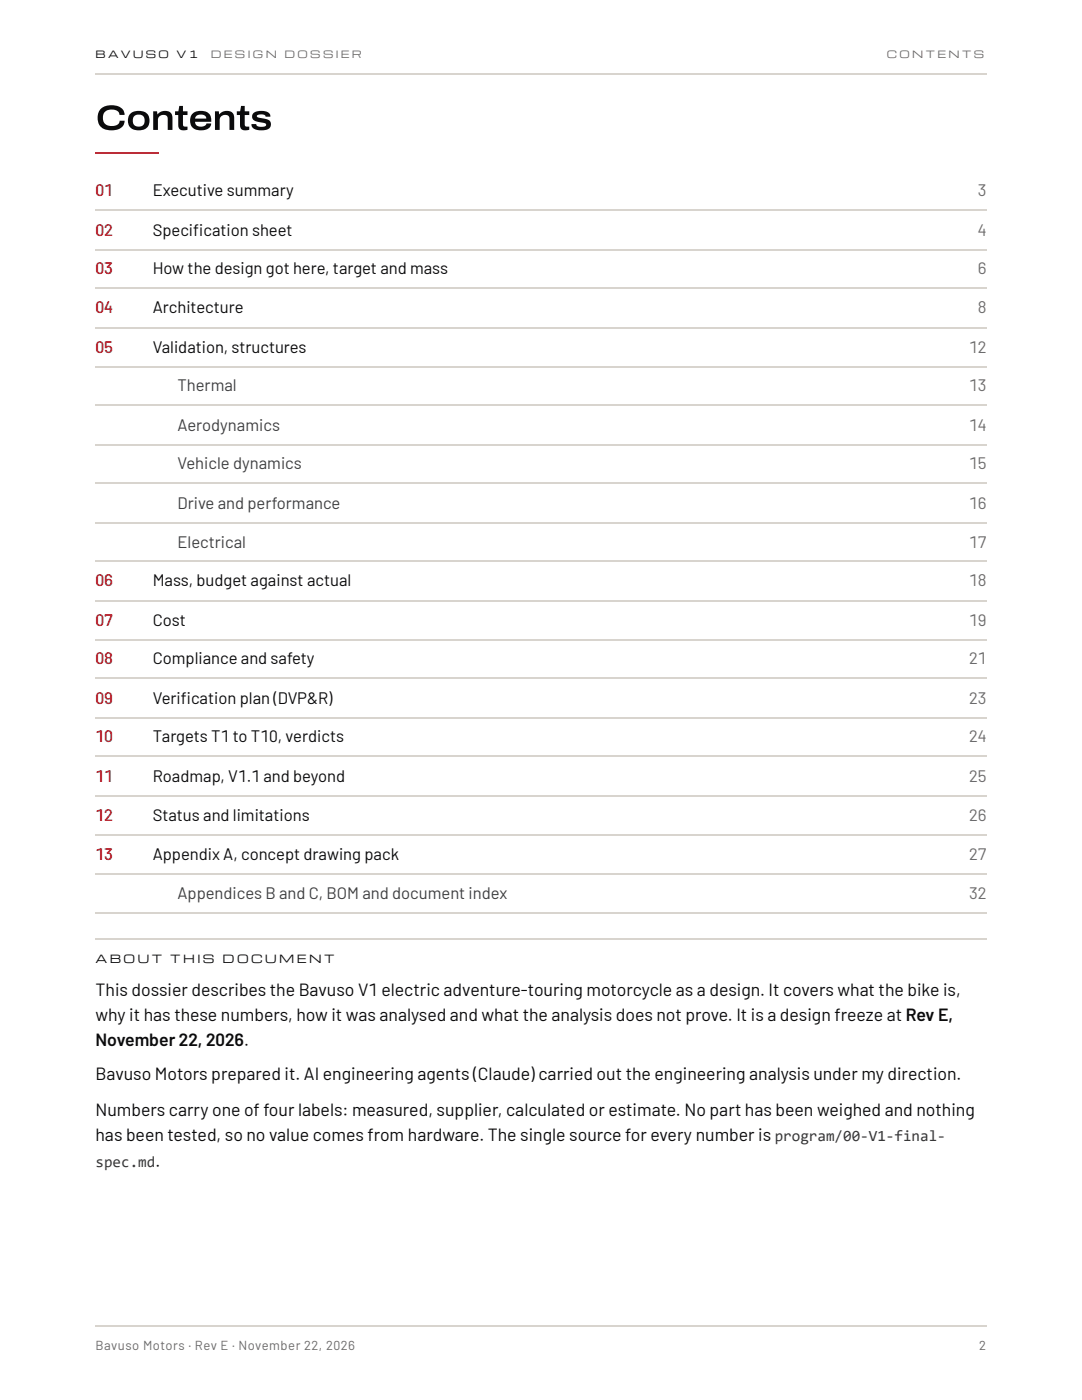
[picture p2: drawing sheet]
<svg xmlns="http://www.w3.org/2000/svg" width="216mm" height="279mm" viewBox="0 0 216 279" stroke-linecap="round" stroke-linejoin="round" font-family="sans-serif">
<defs><g id="words">
<text font-size="7.1" fill="#0b0b0c" x="19" y="25.9">Contents</text>
<g font-size="3.5" fill="#0b0b0c">
<text x="19" y="198.7">This dossier describes the Bavuso V1 electric adventure-touring motorcycle as a design. It covers what the bike is,</text>
<text x="19" y="203.7">why it has these numbers, how it was analysed and what the analysis does not prove. It is a design freeze at Rev E,</text>
<text x="19" y="208.8">November 22, 2026.</text>
<text x="19" y="215.6">Bavuso Motors prepared it. AI engineering agents (Claude) carried out the engineering analysis under my direction.</text>
<text x="19" y="222.8">Numbers carry one of four labels: measured, supplier, calculated or estimate. No part has been weighed and nothing</text>
<text x="19" y="227.8">has been tested, so no value comes from hardware. The single source for every number is</text>
<text x="31" y="232.8">.</text>
</g>
<g font-size="3.3" fill="#b3121f">
<text x="19" y="39.2">01</text>
<text x="19" y="47.1">02</text>
<text x="19" y="54.8">03</text>
<text x="19" y="62.4">04</text>
<text x="19" y="70.4">05</text>
<text x="19" y="116.9">06</text>
<text x="19" y="124.9">07</text>
<text x="19" y="132.6">08</text>
<text x="19" y="140.5">09</text>
<text x="19" y="148.2">10</text>
<text x="19" y="156.1">11</text>
<text x="19" y="163.8">12</text>
<text x="19" y="171.7">13</text>
</g>
<g font-size="3.3" fill="#0b0b0c">
<text x="30.5" y="39.2">Executive summary</text>
<text x="30.5" y="47.1">Specifcation sheet</text>
<text x="38.6" y="47.1">i</text>
<text x="30.5" y="54.8">How the design got here, target and mass</text>
<text x="30.5" y="62.4">Architecture</text>
<text x="30.5" y="70.4">Validation, structures</text>
<text x="30.5" y="116.9">Mass, budget against actual</text>
<text x="30.5" y="124.9">Cost</text>
<text x="30.5" y="132.6">Compliance and safety</text>
<text x="30.5" y="140.5">Verifcation plan (DVP&amp;R)</text>
<text x="36.1" y="140.5">i</text>
<text x="30.5" y="148.2">Targets T1 to T10, verdicts</text>
<text x="30.5" y="156.1">Roadmap, V1.1 and beyond</text>
<text x="30.5" y="163.8">Status and limitations</text>
<text x="30.5" y="171.7">Appendix A, concept drawing pack</text>
</g>
<g font-size="3.3" fill="#6f6b66">
<text x="195.1" y="39.2">3</text>
<text x="195.1" y="47.1">4</text>
<text x="195.1" y="54.8">6</text>
<text x="195.1" y="62.4">8</text>
<text x="193.4" y="70.4">12</text>
<text x="193.4" y="78.1">13</text>
<text x="193.4" y="86">14</text>
<text x="193.4" y="93.7">15</text>
<text x="193.4" y="101.6">16</text>
<text x="193.4" y="109.3">17</text>
<text x="193.4" y="116.9">18</text>
<text x="193.4" y="124.9">19</text>
<text x="193.4" y="132.6">21</text>
<text x="193.4" y="140.5">23</text>
<text x="193.4" y="148.2">24</text>
<text x="193.4" y="156.1">25</text>
<text x="193.4" y="163.8">26</text>
<text x="193.4" y="171.7">27</text>
<text x="193.4" y="179.4">32</text>
</g>
<g font-size="3.3" fill="#3b3f46">
<text x="35.4" y="78.1">Thermal</text>
<text x="35.4" y="86">Aerodynamics</text>
<text x="35.4" y="93.7">Vehicle dynamics</text>
<text x="35.4" y="101.6">Drive and performance</text>
<text x="35.4" y="109.3">Electrical</text>
<text x="35.4" y="179.4">Appendices B and C, BOM and document index</text>
</g>
<g font-size="3.1" fill="#3a3835">
<text x="154.6" y="227.8">program/00-V1-final-</text>
<text x="19" y="232.8">spec.md</text>
</g>
<g font-size="2.6" fill="#6f6b66">
<text x="19" y="269.3">Bavuso Motors · Rev E · November 22, 2026</text>
<text x="195.4" y="269.3">2</text>
</g>
<g font-size="2.2" fill="#0b0b0c">
<text x="19" y="192.1">A B O U T</text>
<text x="34" y="192.1">T H I S</text>
<text x="44.4" y="192.1">D O C U M E N T</text>
</g>
<g font-size="2" fill="#0b0b0c">
<text x="19" y="11.6">B A V U S O</text>
<text x="35.2" y="11.6">V 1</text>
</g>
<g font-size="2" fill="#6f6b66">
<text x="42.1" y="11.6">D E S I G N</text>
<text x="56.8" y="11.6">D O S S I E R</text>
<text x="177" y="11.6">C O N T E N T S</text>
</g>
</g></defs>
<g fill="none" stroke="#d8d4ce" stroke-width=".26">
<path d="M19 14.7h177.8M19 41.9h177.8M19 49.9h177.8M19 57.5h177.8M19 65.5h177.8M19 73.2h177.8M19 80.8h177.8M19 88.8h177.8M19 96.4h177.8M19 104.4h177.8M19 112.1h177.8M19 120h177.8"/>
<path d="M19 127.7h177.8M19 135.3h177.8M19 143.3h177.8M19 150.9h177.8M19 158.9h177.8M19 166.6h177.8M19 174.5h177.8M19 182.2h177.8M19 187.5h177.8M19 264.7h177.8"/>
</g>
<path d="M19 30.6h12.7" fill="none" stroke="#b3121f" stroke-width=".26"/>
<use href="#words"/>
</svg>
